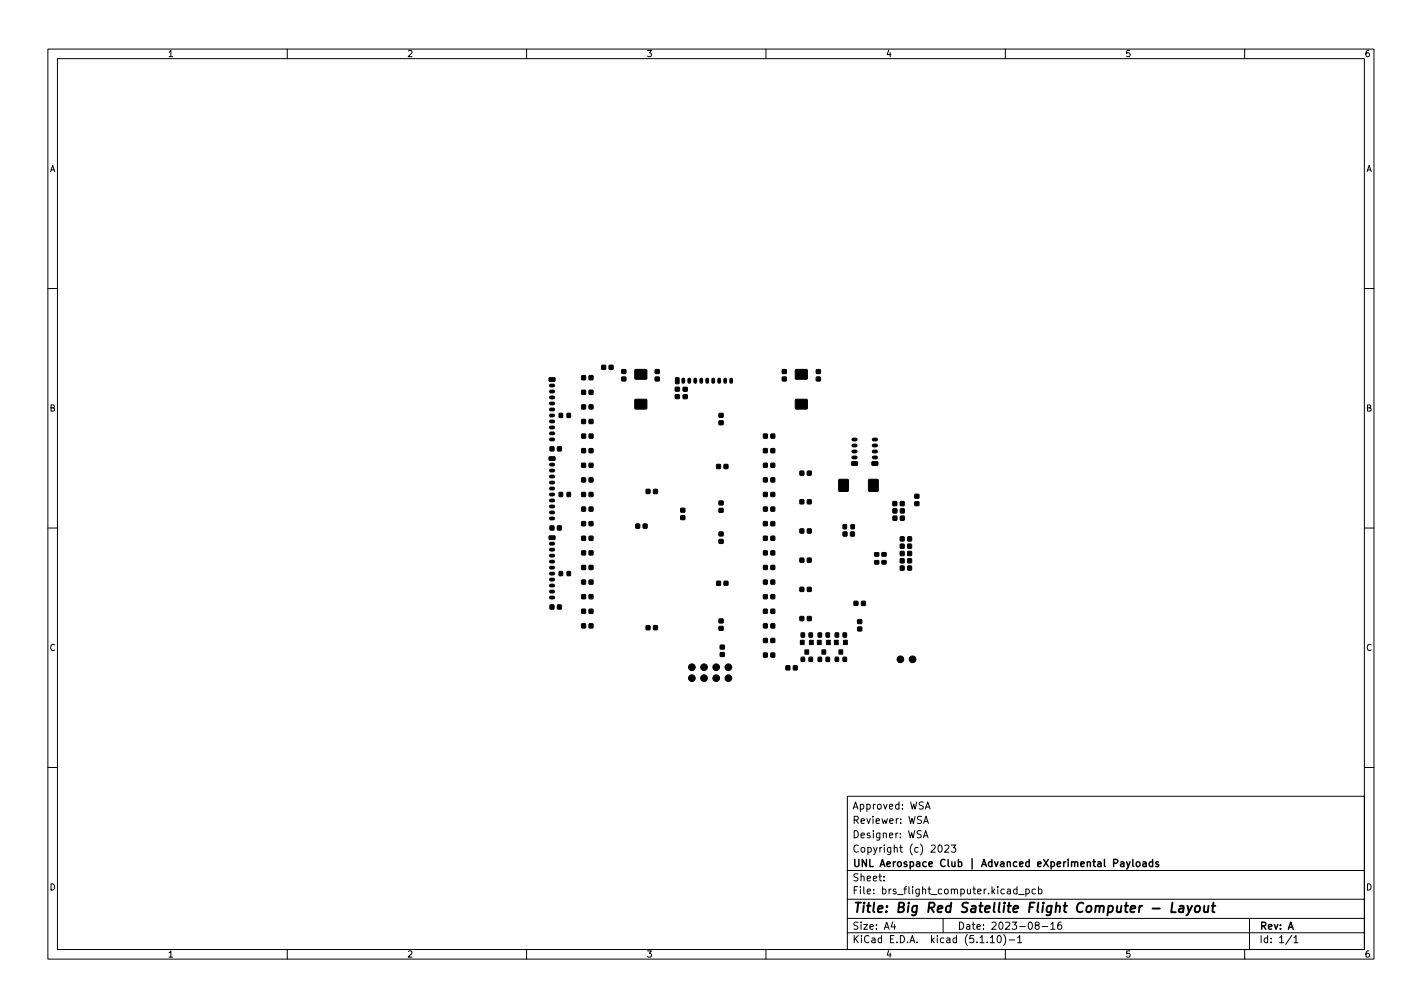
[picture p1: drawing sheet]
<svg xmlns="http://www.w3.org/2000/svg" width="297mm" height="210mm" viewBox="0 0 297 210" stroke-linecap="round" stroke-linejoin="round" font-family="sans-serif">
<defs><g id="words">
<text font-size="2.8" x="178" y="190.6">Title: Big Red Satellite Flight Computer - Layout</text>
<g font-size="2.1">
<text x="178" y="172">Reviewer: WSA</text>
<text x="178" y="169">Approved: WSA</text>
<text x="178" y="178">Copyright (c) 2023</text>
<text x="178" y="175">Designer: WSA</text>
<text x="178" y="184">Sheet:</text>
<text x="178" y="181">UNL Aerospace Club | Advanced eXperimental Payloads</text>
<text x="178" y="186.7">File: brs_flight_computer.kicad_pcb</text>
<text x="178" y="196.9">KiCad E.D.A. kicad (5.1.10)-1</text>
<text x="178" y="194.1">Size: A4</text>
<text x="200" y="194.1">Date: 2023-08-16</text>
<text x="263" y="194.1">Rev: A</text>
<text x="263" y="196.9">Id: 1/1</text>
</g>
<g font-size="1.8">
<text x="35" y="11.9">1</text>
<text x="85" y="11.9">2</text>
<text x="135" y="11.9">3</text>
<text x="185" y="11.9">4</text>
<text x="235" y="11.9">5</text>
<text x="285" y="11.9">6</text>
<text x="10.3" y="35.9">A</text>
<text x="285.3" y="35.9">A</text>
<text x="10.3" y="85.9">B</text>
<text x="285.3" y="85.9">B</text>
<text x="10.3" y="135.9">C</text>
<text x="285.3" y="135.9">C</text>
<text x="10.3" y="185.9">D</text>
<text x="285.3" y="185.9">D</text>
<text x="35" y="199.9">1</text>
<text x="85" y="199.9">2</text>
<text x="135" y="199.9">3</text>
<text x="185" y="199.9">4</text>
<text x="235" y="199.9">5</text>
<text x="285" y="199.9">6</text>
</g>
</g></defs>
<g fill="none" stroke="#000" stroke-width=".21">
<path d="M10 10.2h277v190.1h-277zM12 12.2h273v186.1h-273zM60 10.2v2M110 10.2v2M160 10.2v2M210 10.2v2M260 10.2v2M10 60.2h2M285 60.2h2M10 110.2h2M285 110.2h2M10 160.2h2"/>
<path d="M177 166.3h108v32h-108zM192.9 174.9l.5-1.5 .5 1.5M192.9 171.9l.5-1.5 .5 1.5M193 174.5h.7M193.1 171.5h.7M193.3 168.9l.5-1.5 .5 1.5M193.4 168.5h.7M196.1 176.6l.2-.2a.8 .8 0 0 1 .5 .8 .8 .8 0 0 1-.5 .7l-.2-.1-.2-.4zM197.4 176.6l.5-.2 .3 .5-.9 1h.9M198.7 176.4h.9l-.5 .6 .5 .1v.7l-.2 .1-.7-.1M285 160.2h2M60 198.3v2"/>
<path d="M110 198.3v2M160 198.3v2M177 194.8h108M177 191.8h108M177 187.8h108M177 181.8h108M184.6 183.8v.1M184.6 183v.1M186.5 192.5l-.4 1h1M186.9 193v1M197 191.8v3M206.9 195.8l.4-.5v1.5"/>
<path d="M206.9 196.8h.8M208.5 195.4l.1-.1a.8 .8 0 0 1 .6 .8 .8 .8 0 0 1-.6 .7 1 1 0 0 1-.1-1.4zM209.6 195.1a1.72 1.72 0 0 1 0 2.3M210 198.3v2M210.8 196.3h1.1M212.4 185.7l-.4-.1-.3 .3 .2 .7h.5M212.4 185.1v1.5M212.6 195.8l.4-.5v1.5M212.6 196.8h.8M212.8 186.8h1.1M214.3 185.7l.4-.1 .3 .3-.1 .7h-.6M214.3 185.6v1.5"/>
<path d="M216.3 185.7l-.4-.1-.3 .3 .1 .7h.6M216.5 193.2l-.3-.3 .1-.2 .2-.2 .4 .1 .2 .2-.1 .2-.6 .2-.2 .3 .1 .4 .2 .1h.3l.3-.3v-.2l-.3-.3M216.9 185.7l.5-.1 .2 .3-.1 .7h-.6M216.9 185.1v1.5M217.7 193.5h1.2M219.5 193l.4-.5v1.5M219.5 194h.9M221.6 192.5l-.4 .1a1.01 1.01 0 0 0 0 1.4l.5-.1 .1-.5-.3-.3h-.3l-.3 .3M260 198.3v2M261 191.8v6.5M269.9 195.3l-1.3 1.9M270.3 195.8l.4-.5v1.5"/>
<path d="M270.3 196.8h.8"/>
</g>
<path d="M244.9 188.5l-.2 2h.9M246.4 189.2h.8l-.1 1.3M247.2 189.6l-.6 .1a.4 .4 0 0 0-.4 .3 .4 .4 0 0 0 .3 .5l.6-.1M248.1 189.1l.3 1.4M249 189.1l-.9 1.8-.3 .2M249.8 189.3l.1-.1a.5 .5 0 0 1 .8 .3l-.1 .6-.2 .3a.5 .5 0 0 1-.8-.3zM251.6 189.1l-.1 1.3 .5 .1 .3-.2M252.4 189.1l-.1 1.4M253.1 189.1h.8M253.5 188.5l-.2 1.7v.2l.4 .1" fill="none" stroke="#000" stroke-width=".4"/>
<path d="M235.3 179.9l.4 1M236.1 179.9l-.5 1.4-.3 .1M236.6 179.4v1.3l.2 .2M240.8 179.4v1.5M234.1 180h.6l.1 .9M234.8 180.3l-.5 .1-.2 .2 .2 .3h.5M237.4 180.1l.2-.2 .5 .2v.5l-.1 .3h-.4l-.2-.1zM238.8 180h.5l.1 .9M239.4 180.3l-.5 .1-.2 .2 .2 .3h.5M240.8 180l-.5-.1-.2 .3 .1 .7h.6M242 180l-.4-.1-.2 .2 .1 .3 .5 .1v.4h-.6" fill="none" stroke="#000" stroke-width=".3"/>
<g fill="#000" stroke="#000" stroke-width=".21">
<path d="M114.7 78.9h1.2v.6l-1.1 .1zM121.5 78.5h.8v.8h-.8zM123.1 78.5h.7v.8h-.7zM125.7 76.3h.8v.8h-.8zM127.3 76.3h.7v.8h-.7zM129.9 78.7h.8v.8h-.8zM129.9 77.2h.8v.8h-.8zM132.7 77.2h2.3l.1 1.9h-2.4zM136.9 78.7h.8v.8h-.8zM136.9 77.2h.8v.8h-.8zM141.1 78.9l.8 .1-.1 1.1-.7-.1zM163.4 78.7h.8v.8h-.8z"/>
<path d="M163.4 77.2h.8v.8h-.8zM166.2 77.2h2.4v1.9h-2.4zM170.5 78.7h.9v.8h-.9zM170.5 77.2h.9v.8h-.9zM114.9 93.3h.8v.8h-.8zM114.7 95.4h1.2v.6l-1.1 .1zM116.5 93.3h.7v.8h-.7zM116.8 86.3h.7v.9l-.7-.1zM118.5 86.3h.7l-.1 .9-.6-.1zM121.5 93.7h.8v.8h-.8zM121.5 87.6h.8v.8h-.8zM121.5 84.5h.8v.9h-.8z"/>
<path d="M121.5 99.8h.8v.8h-.8zM121.5 81.5h.8v.8h-.8zM121.5 96.7h.8v.9h-.8zM121.5 90.6h.8v.9h-.8zM123.1 93.7h.7v.8h-.7zM123.1 87.6h.7v.8h-.7zM123.1 84.5h.7v.9h-.7zM123.1 99.8h.7v.8h-.7zM123.1 81.5h.7v.8h-.7zM123.1 96.7h.7v.9h-.7zM123.1 90.6h.8v.9h-.8zM132.7 83.4h2.3l.1 1.9-2.4 .1z"/>
<path d="M141.1 82.4h.8v.8h-.8zM141.1 80.9h.8v.7h-.8zM142.7 82.4h.8v.8h-.8zM142.7 80.9h.8v.8h-.8zM149.7 97h.8v.8h-.8zM150.2 87.9h.8v.8h-.8zM150.2 86.3h.8v.8h-.8zM151.3 97h.7v.8h-.7zM159.5 99.8h.8v.8h-.8zM159.5 96.7h.8v.9h-.8zM159.5 93.7h.8v.8h-.8zM159.5 90.6h.8v.9h-.8z"/>
<path d="M161 99.8h.8v.8h-.8zM161 96.7h.8v.9h-.8zM161 93.7h.8v.8h-.8zM161 90.6h.8v.9h-.8zM167.1 98.4h.8v.8h-.8zM166.2 83.4h2.4v1.9l-2.4 .1zM168.7 98.4h.7v.8h-.7zM177.9 96.4h1.1l.1 .7h-1.1zM182.2 96.4h1.1l.1 .7h-1.2zM114.9 109.8h.8v.8h-.8zM114.7 111.9h1.2v.7h-1.1zM116.5 109.8h.7v.8h-.7z"/>
<path d="M116.8 119.3l.7 .1v.8h-.7zM116.8 102.8h.7v.9l-.7-.1zM118.5 119.3l.7 .1-.1 .8h-.6zM118.5 102.8h.7l-.1 .9-.6-.1zM121.5 108.9h.8v.9h-.8zM121.5 105.9h.8v.8h-.8zM121.5 118.1h.8v.8h-.8zM121.5 102.8h.8v.9h-.8zM121.5 115h.8v.8h-.8zM121.5 112h.8v.8h-.8zM123.1 108.9h.7v.9h-.7zM123.1 105.9h.7v.8h-.7z"/>
<path d="M123.1 118.1h.7v.8h-.7zM123.1 102.8h.7v.9h-.7zM123.1 115h.7v.8h-.7zM123.1 112h.7v.8h-.7zM132.8 109.4h.8v.9h-.8zM134.4 109.4h.7v.9h-.7zM135 102.2h.8v.8h-.8zM136.5 102.2h.8v.8h-.8zM142.2 107.7h.8v.8h-.8zM142.2 106.2h.8v.7h-.8zM150.2 112.7h.8v.7h-.8zM150.2 111.1h.8v.8h-.8z"/>
<path d="M150.2 104.6h.8v.8h-.8zM150.2 106.2h.8v.7h-.8zM159.5 115h.8v.8h-.8zM159.5 112h.8v.8h-.8zM159.5 108.9h.8v.9h-.8zM159.5 105.9h.8v.8h-.8zM159.5 102.8h.8v.9h-.8zM159.5 118.1h.8v.8h-.8zM161 115h.8v.8h-.8zM161 112h.8v.8h-.8zM161 108.9h.8v.9h-.8zM161 105.9h.8v.8h-.8z"/>
<path d="M161 102.8h.8v.9h-.8zM161 118.1h.8v.8h-.8zM167.1 110.5h.8v.8h-.8zM167.1 116.6h.8v.8h-.8zM167.1 104.4h.8v.8h-.8zM168.7 110.5h.7v.8h-.7zM168.7 116.6h.7v.8h-.7zM168.7 104.4h.7v.8h-.7zM176.1 109.6h.7v.8h-.7zM176.1 111.1h.8v.8h-.8zM175.2 100.1l2 .1v2.4l-2-.1zM177.7 111.1h.8v.8h-.8z"/>
<path d="M177.8 109.6h.7l-.1 .8h-.6zM181.5 100.1l1.9 .1v2.4l-1.9-.1zM182.7 117.1h.8l.1 .6-.9 .1zM182.7 115.4h.8l.1 .7h-.9zM184.2 117.1h.9v.6l-.8 .1zM184.2 115.4h.9v.7h-.8zM186.5 104.7h.8v.9h-.8zM186.5 106.3h.8v.8h-.8zM186.5 107.8h.8v.8h-.8zM188.1 116.7h.7v.8h-.7zM188.1 115.2h.7v.8h-.7zM188.1 118.2h.7v.8h-.7z"/>
<path d="M188.1 113.6h.7v.8h-.7zM188.1 112.1h.7v.8h-.7zM188.1 104.7h.8v.9h-.8zM188.1 106.3h.8v.8h-.8zM188.1 107.8h.8v.8h-.8zM189.6 116.7h.8v.8h-.8zM189.6 115.2h.8v.8h-.8zM189.6 118.2h.8v.8h-.8zM189.6 113.6h.8v.8h-.8zM189.6 112.1h.8v.8h-.8zM191.1 103.2h.8v.8h-.8zM191.1 104.8h.8v.7h-.8z"/>
<path d="M114.9 126.3h.8v.8h-.8zM116.5 126.3h.7v.8h-.7zM121.5 130.3h.8v.8h-.8zM121.5 121.1h.8v.8h-.8zM121.5 127.2h.8v.8h-.8zM121.5 124.2h.8v.8h-.8zM123.1 130.3h.7v.8h-.7zM123.1 121.1h.7v.8h-.7zM123.1 127.2h.7v.8h-.7zM123.1 124.2h.7v.8h-.7zM135 130.6h.8v.9h-.8zM136.5 130.6h.8v.9h-.8z"/>
<path d="M149.7 121.4h.8v.8h-.8zM150.2 130.8h.8v.8h-.8zM150.2 129.3h.8v.7h-.8zM150.5 134.7h.8v.8h-.8zM150.5 136.3h.8v.7h-.8zM151.3 121.4h.7v.8h-.7zM159.5 136.4h.8v.8h-.8zM159.5 133.3h.8v.8h-.8zM159.5 130.3h.8v.8h-.8zM159.5 127.2h.8v.8h-.8zM159.5 124.2h.8v.8h-.8zM159.5 121.1h.8v.8h-.8z"/>
<path d="M161 136.4h.8v.8h-.8zM161 133.3h.8v.8h-.8zM161 130.3h.8v.8h-.8zM161 127.2h.8v.8h-.8zM161 124.2h.8v.8h-.8zM161 121.1h.8v.8h-.8zM164.2 139h.8v.8h-.8zM165.7 139h.8v.8h-.8zM167.2 133.7h.8v.9h-.8zM167.1 122.6h.8v.9h-.8zM167.1 128.7h.8v.9h-.8zM167.4 137.2l.7 .1-.1 .8h-.7z"/>
<path d="M167.4 132.2h.7l-.1 .8h-.7zM168.1 135.7h.8v.9h-.8zM169.1 133.7h.8v.9h-.8zM168.7 122.6h.7v.9h-.7zM168.7 128.7h.7v.9h-.7zM169 137.2l.7 .1v.8h-.7zM169 132.2h.7v.8h-.7zM170.7 133.7h.8v.9h-.8zM170.9 137.2l.7 .1v.8h-.7zM170.9 132.2h.7v.8h-.7zM171.7 135.7h.8v.9h-.8zM172.6 133.7h.8v.9h-.8z"/>
<path d="M172.6 137.2l.7 .1-.1 .8h-.6zM172.6 132.2h.7l-.1 .8h-.6zM174.3 133.7h.8v.9h-.8zM174.5 137.2l.7 .1-.1 .8h-.6zM174.5 132.2h.7l-.1 .8h-.6zM175.2 135.7h.8v.9h-.8zM176.2 133.7h.8v.9h-.8zM176.1 137.2l.7 .1v.8h-.7zM176.1 132.2h.7v.8h-.7zM178.4 125.6h.8v.8h-.8zM179.2 130.9h.8v.8h-.8zM179.2 129.4h.8v.8h-.8z"/>
<path d="M180 125.6h.7v.8h-.7z"/>
<circle cx="144.5" cy="139.3" r=".7"/>
<circle cx="147.1" cy="139.3" r=".7"/>
<circle cx="149.6" cy="139.3" r=".7"/>
<circle cx="152.1" cy="139.3" r=".7"/>
<circle cx="188.1" cy="137.7" r=".7"/>
<circle cx="190.6" cy="137.7" r=".7"/>
<circle cx="144.5" cy="141.6" r=".7"/>
<circle cx="147.1" cy="141.6" r=".7"/>
<circle cx="149.6" cy="141.6" r=".7"/>
<circle cx="152.1" cy="141.6" r=".7"/>
</g>
<g fill="none" stroke="#000" stroke-width=".8">
<path d="M142.7 79.2v.5M144 79.2v.5M145.2 79.2v.5M146.5 79.2v.5M147.7 79.2v.5M149 79.2v.5M150.2 79.2v.5M151.5 79.2v.5M152.7 79.2v.5M115.1 91.7h.5M115.1 99.5h.5M115.1 98.3h.5"/>
<path d="M115.1 97h.5M115.1 90.5h.5M115.1 89.2h.5M115.1 88h.5M115.1 86.7h.5M115.1 85.5h.5M115.1 84.2h.5M115.1 83h.5M115.1 81.7h.5M115.1 80.5h.5M178.2 91.8h.5M178.2 93h.5"/>
<path d="M178.2 94.3h.5M178.2 95.5h.5M182.5 91.8h.5M182.5 93h.5M182.5 94.3h.5M182.5 95.5h.5M115.1 108.3h.5M115.1 107h.5M115.1 105.8h.5M115.1 104.5h.5M115.1 103.3h.5M115.1 102h.5"/>
<path d="M115.1 100.8h.5M115.1 119.8h.5M115.1 118.5h.5M115.1 117.3h.5M115.1 116h.5M115.1 114.8h.5M115.1 113.5h.5M115.1 124.8h.5M115.1 123.5h.5M115.1 122.3h.5M115.1 121h.5"/>
</g>
<use href="#words"/>
</svg>
